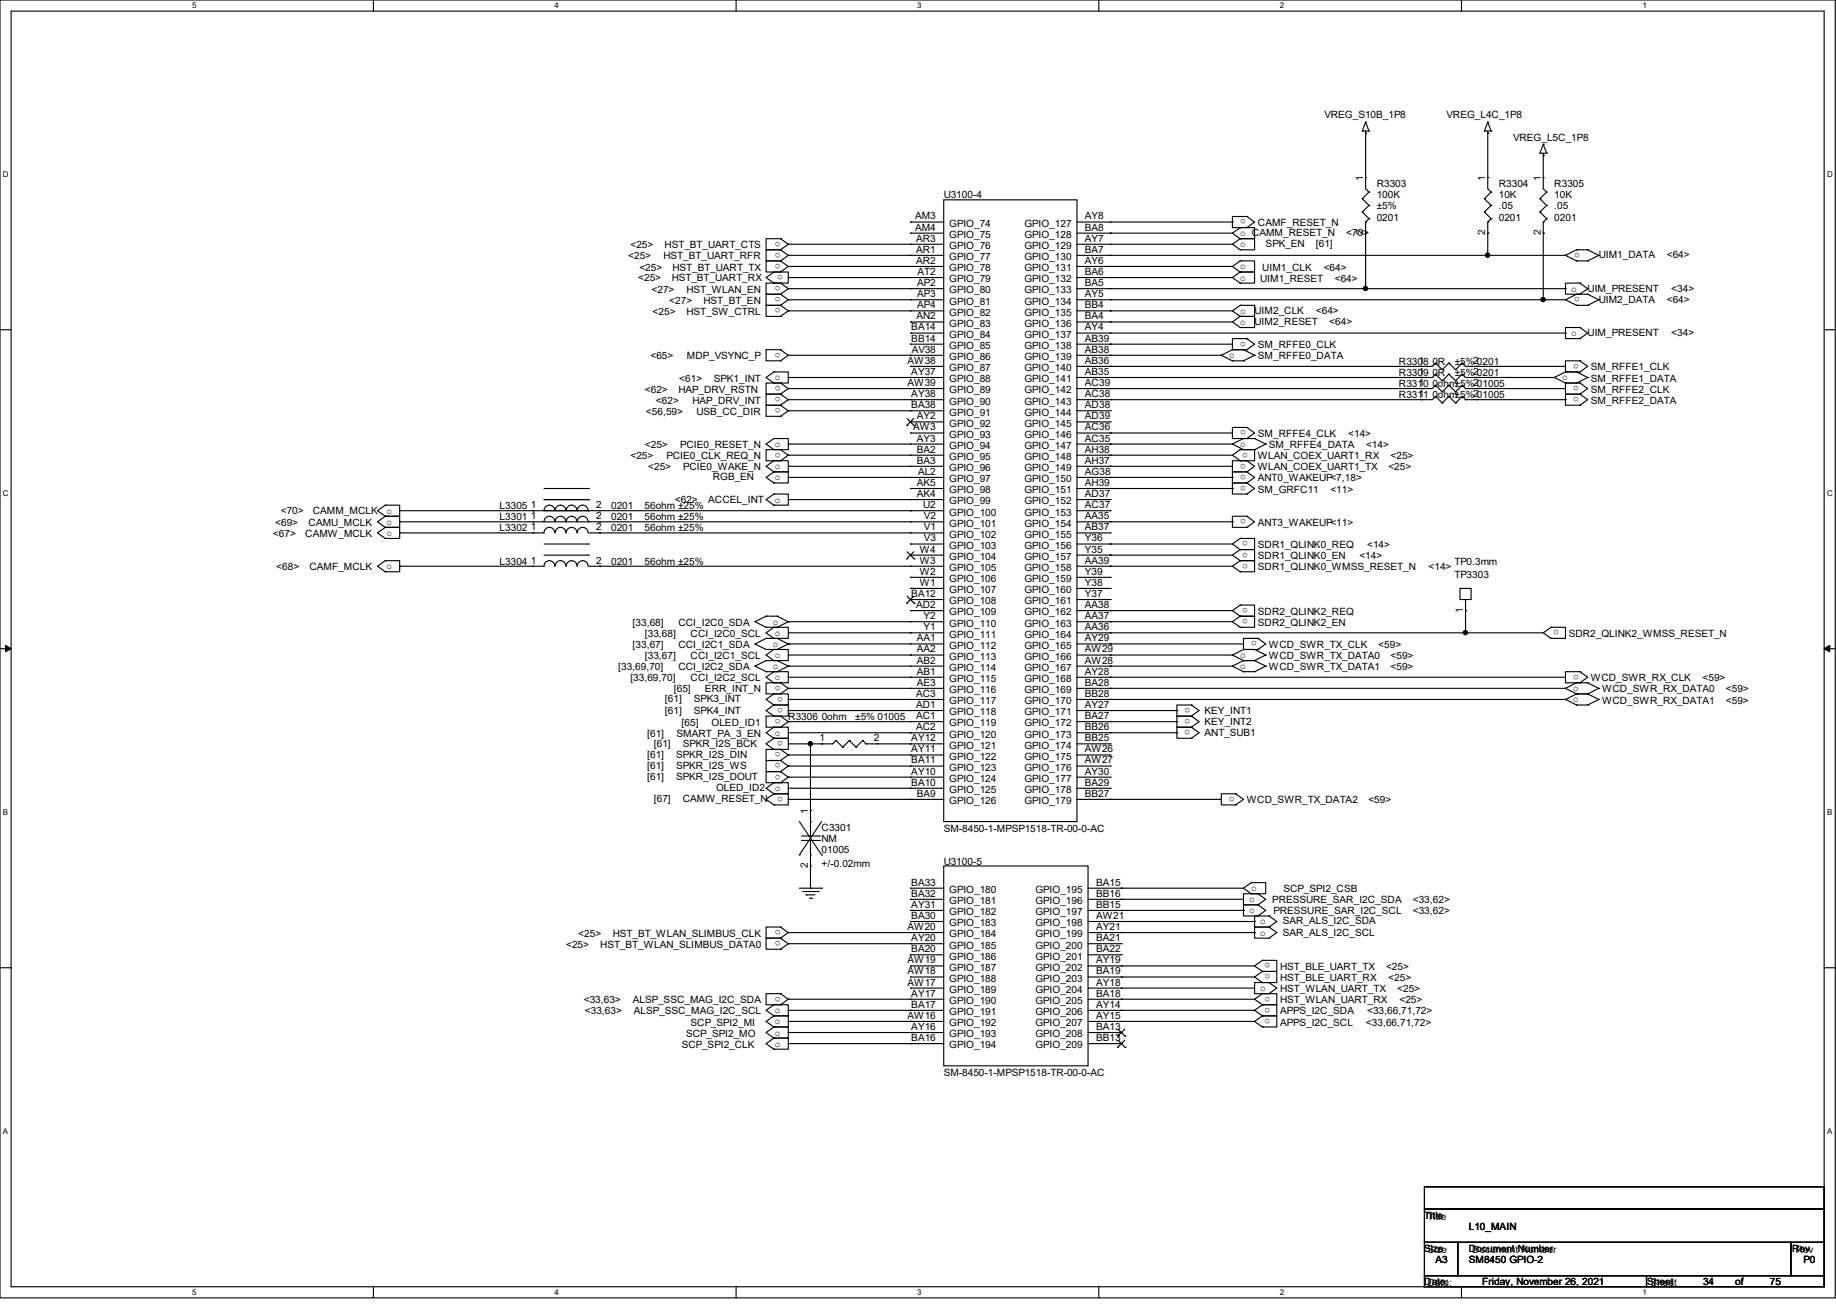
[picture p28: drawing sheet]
<svg xmlns="http://www.w3.org/2000/svg" width="210mm" height="149mm" viewBox="0 0 210 149" stroke-linecap="round" stroke-linejoin="round" font-family="sans-serif">
<defs><g id="words">
<g font-size="1.1">
<text x="151.5" y="13.5">VREG_S10B_1P8</text>
<text x="165.5" y="13.5">VREG_L4C_1P8</text>
<text x="173.1" y="16.1">VREG_L5C_1P8</text>
<text x="107.9" y="22.7">U3100-4</text>
<text x="155.9" y="20.7" transform="rotate(-90 155.9 20.7)">1</text>
<text x="157.5" y="21.4">R3303</text>
<text x="157.5" y="22.7">100K</text>
<text x="157.5" y="24">±5%</text>
<text x="169.9" y="20.7" transform="rotate(-90 169.9 20.7)">1</text>
<text x="171.4" y="21.4">R3304</text>
<text x="171.4" y="22.7">10K</text>
<text x="171.4" y="24">.05</text>
<text x="176.2" y="20.7" transform="rotate(-90 176.2 20.7)">1</text>
<text x="177.8" y="21.4">R3305</text>
<text x="177.8" y="22.7">10K</text>
<text x="177.8" y="24">.05</text>
<text x="71.9" y="29.7">&lt;25&gt;</text>
<text x="72.1" y="28.4">&lt;25&gt;</text>
<text x="75.9" y="29.7">HST_BT_UART_RFR</text>
<text x="76" y="28.4">HST_BT_UART_CTS</text>
<text x="89.3" y="27.6" transform="rotate(-180 89.3 27.6)">o</text>
<text x="89.3" y="28.9" transform="rotate(-180 89.3 28.9)">o</text>
<text x="104.7" y="25.1">AM3</text>
<text x="104.7" y="26.4">AM4</text>
<text x="104.8" y="27.6">AR3</text>
<text x="104.8" y="28.9">AR1</text>
<text x="108.6" y="26">GPIO_74</text>
<text x="108.6" y="27.2">GPIO_75</text>
<text x="108.6" y="28.5">GPIO_76</text>
<text x="108.6" y="29.8">GPIO_77</text>
<text x="117.2" y="26">GPIO_127</text>
<text x="117.2" y="27.2">GPIO_128</text>
<text x="117.2" y="28.5">GPIO_129</text>
<text x="117.2" y="29.8">GPIO_130</text>
<text x="124.1" y="25.1">AY8</text>
<text x="124.1" y="26.4">BA8</text>
<text x="124.1" y="27.6">AY7</text>
<text x="124.1" y="28.9">BA7</text>
<text x="141.9" y="27">o CAMM_RESET_N</text>
<text x="141.9" y="28.3">o</text>
<text x="142.5" y="25.1" transform="rotate(-180 142.5 25.1)">o</text>
<text x="143.9" y="25.9">CAMF_RESET_N</text>
<text x="144.8" y="28.3">SPK_EN</text>
<text x="150.5" y="28.3">[61]</text>
<text x="154" y="27">&lt;70&gt;</text>
<text x="155.9" y="26.9" transform="rotate(-90 155.9 26.9)">2</text>
<text x="157.5" y="25.2">0201</text>
<text x="169.9" y="26.9" transform="rotate(-90 169.9 26.9)">2</text>
<text x="171.4" y="25.2">0201</text>
<text x="176.2" y="26.9" transform="rotate(-90 176.2 26.9)">2</text>
<text x="177.8" y="25.2">0201</text>
<text x="180.7" y="28.9" transform="rotate(-180 180.7 28.9)">o</text>
<text x="182.9" y="29.5">UIM1_DATA</text>
<text x="190.7" y="29.5">&lt;64&gt;</text>
<text x="73" y="32.1">&lt;25&gt;</text>
<text x="73.1" y="30.9">&lt;25&gt;</text>
<text x="74.5" y="33.5">&lt;27&gt;</text>
<text x="76.6" y="34.8">&lt;27&gt;</text>
<text x="76.8" y="32.1">HST_BT_UART_RX</text>
<text x="76.9" y="30.9">HST_BT_UART_TX</text>
<text x="78.5" y="33.5">HST_WLAN_EN</text>
<text x="80.5" y="34.8">HST_BT_EN</text>
<text x="89.3" y="34" transform="rotate(-180 89.3 34)">o</text>
<text x="89.3" y="35.3" transform="rotate(-180 89.3 35.3)">o</text>
<text x="89.3" y="32.7" transform="rotate(-180 89.3 32.7)">o</text>
<text x="89.3" y="30.2" transform="rotate(-180 89.3 30.2)">o</text>
<text x="89.5" y="31.5" transform="rotate(-180 89.5 31.5)">o</text>
<text x="104.8" y="30.2">AR2</text>
<text x="104.9" y="32.7">AP2</text>
<text x="104.9" y="34">AP3</text>
<text x="104.9" y="35.3">AP4</text>
<text x="105" y="31.5">AT2</text>
<text x="108.6" y="31">GPIO_78</text>
<text x="108.6" y="32.3">GPIO_79</text>
<text x="108.6" y="33.6">GPIO_80</text>
<text x="108.6" y="34.8">GPIO_81</text>
<text x="117.2" y="31">GPIO_131</text>
<text x="117.2" y="32.3">GPIO_132</text>
<text x="117.2" y="33.6">GPIO_133</text>
<text x="117.2" y="34.8">GPIO_134</text>
<text x="124.1" y="30.2">AY6</text>
<text x="124.1" y="31.5">BA6</text>
<text x="124.1" y="32.7">BA5</text>
<text x="124.1" y="34">AY5</text>
<text x="124.1" y="35.3">BB4</text>
<text x="141.9" y="30.8">o</text>
<text x="141.9" y="32.1">o</text>
<text x="141.9" y="35.9">o</text>
<text x="143.5" y="35.9">UIM2_CLK</text>
<text x="144.1" y="32.2">UIM1_RESET</text>
<text x="144.4" y="30.9">UIM1_CLK</text>
<text x="150.5" y="35.9">&lt;64&gt;</text>
<text x="151.4" y="30.9">&lt;64&gt;</text>
<text x="152.7" y="32.2">&lt;64&gt;</text>
<text x="179.7" y="33.4">o</text>
<text x="180.7" y="34" transform="rotate(-180 180.7 34)">o</text>
<text x="181.6" y="33.4">UIM_PRESENT</text>
<text x="182.9" y="34.6">UIM2_DATA</text>
<text x="190.7" y="34.6">&lt;64&gt;</text>
<text x="191.2" y="33.4">&lt;34&gt;</text>
<text x="74.4" y="41.1">&lt;65&gt;</text>
<text x="74.7" y="36">&lt;25&gt;</text>
<text x="78.5" y="36">HST_SW_CTRL</text>
<text x="78.6" y="41.1">MDP_VSYNC_P</text>
<text x="89.3" y="40.3" transform="rotate(-180 89.3 40.3)">o</text>
<text x="103.8" y="41.6">AW38</text>
<text x="104.2" y="37.8">BA14</text>
<text x="104.2" y="39.1">BB14</text>
<text x="104.3" y="40.3">AV38</text>
<text x="104.8" y="36.5">AN2</text>
<text x="108.6" y="36.1">GPIO_82</text>
<text x="108.6" y="37.4">GPIO_83</text>
<text x="108.6" y="38.7">GPIO_84</text>
<text x="108.6" y="39.9">GPIO_85</text>
<text x="108.6" y="41.2">GPIO_86</text>
<text x="117.2" y="36.1">GPIO_135</text>
<text x="117.2" y="37.4">GPIO_136</text>
<text x="117.2" y="38.7">GPIO_137</text>
<text x="117.2" y="39.9">GPIO_138</text>
<text x="117.2" y="41.2">GPIO_139</text>
<text x="124.1" y="36.5">BA4</text>
<text x="124.1" y="37.8">AY4</text>
<text x="124.1" y="39.1">AB39</text>
<text x="124.1" y="40.3">AB38</text>
<text x="124.1" y="41.6">AB36</text>
<text x="140.6" y="41">o</text>
<text x="141.9" y="37.2">o</text>
<text x="142.5" y="39.1" transform="rotate(-180 142.5 39.1)">o</text>
<text x="143.5" y="37.2">UIM2_RESET</text>
<text x="143.9" y="41.1">SM_RFFE0_DATA</text>
<text x="143.9" y="39.8">SM_RFFE0_CLK</text>
<text x="152" y="37.2">&lt;64&gt;</text>
<text x="160" y="41.7">R3308 0R</text>
<text x="162.3" y="41.6">1</text>
<text x="166.4" y="41.7">±5% 0201</text>
<text x="168.5" y="41.6">2</text>
<text x="179.7" y="38.4">o</text>
<text x="180.6" y="41.6" transform="rotate(-180 180.6 41.6)">o</text>
<text x="181.6" y="38.4">UIM_PRESENT</text>
<text x="191.2" y="38.4">&lt;34&gt;</text>
<text x="73.8" y="44.9">&lt;62&gt;</text>
<text x="73.9" y="47.5">&lt;56,59&gt;</text>
<text x="75" y="46.2">&lt;62&gt;</text>
<text x="77.6" y="44.9">HAP_DRV_RSTN</text>
<text x="77.7" y="43.6">&lt;61&gt;</text>
<text x="79.2" y="46.2">HAP_DRV_INT</text>
<text x="79.7" y="47.5">USB_CC_DIR</text>
<text x="81.7" y="43.6">SPK1_INT</text>
<text x="88.6" y="43.5">o</text>
<text x="89.3" y="45.4" transform="rotate(-180 89.3 45.4)">o</text>
<text x="89.3" y="46.7" transform="rotate(-180 89.3 46.7)">o</text>
<text x="89.3" y="44.2" transform="rotate(-180 89.3 44.2)">o</text>
<text x="103.8" y="44.2">AW39</text>
<text x="104.2" y="42.9">AY37</text>
<text x="104.2" y="45.4">AY38</text>
<text x="104.2" y="46.7">BA38</text>
<text x="104.9" y="48">AY2</text>
<text x="108.6" y="42.5">GPIO_87</text>
<text x="108.6" y="43.7">GPIO_88</text>
<text x="108.6" y="45">GPIO_89</text>
<text x="108.6" y="46.3">GPIO_90</text>
<text x="108.6" y="47.5">GPIO_91</text>
<text x="117.2" y="42.5">GPIO_140</text>
<text x="117.2" y="43.7">GPIO_141</text>
<text x="117.2" y="45">GPIO_142</text>
<text x="117.2" y="46.3">GPIO_143</text>
<text x="117.2" y="47.5">GPIO_144</text>
<text x="124.1" y="42.9">AB35</text>
<text x="124.1" y="44.2">AC39</text>
<text x="124.1" y="45.4">AC38</text>
<text x="124.1" y="46.7">AD38</text>
<text x="124.1" y="48">AD39</text>
<text x="160" y="43">R3309 0R</text>
<text x="160" y="44.3">R3310 0ohm±5% 01005</text>
<text x="160" y="45.6">R3311 0ohm±5% 01005</text>
<text x="162.3" y="42.9">1</text>
<text x="162.3" y="44.2">1</text>
<text x="162.3" y="45.4">1</text>
<text x="166.4" y="43">±5% 0201</text>
<text x="168.5" y="42.9">2</text>
<text x="168.5" y="44.2">2</text>
<text x="168.5" y="45.4">2</text>
<text x="178.7" y="43.5">o</text>
<text x="180.6" y="44.2" transform="rotate(-180 180.6 44.2)">o</text>
<text x="180.6" y="45.4" transform="rotate(-180 180.6 45.4)">o</text>
<text x="182" y="42.4">SM_RFFE1_CLK</text>
<text x="182" y="43.6">SM_RFFE1_DATA</text>
<text x="182" y="44.9">SM_RFFE2_CLK</text>
<text x="182" y="46.2">SM_RFFE2_DATA</text>
<text x="72.1" y="52.5">&lt;25&gt;</text>
<text x="73.8" y="51.3">&lt;25&gt;</text>
<text x="74.1" y="53.8">&lt;25&gt;</text>
<text x="76.2" y="52.5">PCIE0_CLK_REQ_N</text>
<text x="77.8" y="51.3">PCIE0_RESET_N</text>
<text x="78.1" y="53.8">PCIE0_WAKE_N</text>
<text x="88.6" y="51.1">o</text>
<text x="88.6" y="53.7">o</text>
<text x="89.3" y="51.8" transform="rotate(-180 89.3 51.8)">o</text>
<text x="104.5" y="49.2">AW3</text>
<text x="104.9" y="50.5">AY3</text>
<text x="104.9" y="51.8">BA2</text>
<text x="104.9" y="53">BA3</text>
<text x="108.6" y="48.8">GPIO_92</text>
<text x="108.6" y="50.1">GPIO_93</text>
<text x="108.6" y="51.4">GPIO_94</text>
<text x="108.6" y="52.6">GPIO_95</text>
<text x="108.6" y="53.9">GPIO_96</text>
<text x="117.2" y="48.8">GPIO_145</text>
<text x="117.2" y="50.1">GPIO_146</text>
<text x="117.2" y="51.4">GPIO_147</text>
<text x="117.2" y="52.6">GPIO_148</text>
<text x="117.2" y="53.9">GPIO_149</text>
<text x="124.1" y="49.2">AC36</text>
<text x="124.1" y="50.5">AC35</text>
<text x="124.1" y="51.8">AH38</text>
<text x="124.1" y="53">AH37</text>
<text x="141.9" y="51.1">o</text>
<text x="142.5" y="49.2" transform="rotate(-180 142.5 49.2)">o</text>
<text x="142.5" y="53" transform="rotate(-180 142.5 53)">o</text>
<text x="142.7" y="51.8" transform="rotate(-180 142.7 51.8)">o</text>
<text x="143.9" y="52.5">WLAN_COEX_UART1_RX</text>
<text x="143.9" y="50">SM_RFFE4_CLK</text>
<text x="143.9" y="53.8">WLAN_COEX_UART1_TX</text>
<text x="145.2" y="51.3">SM_RFFE4_DATA</text>
<text x="154.2" y="50">&lt;14&gt;</text>
<text x="156.3" y="51.3">&lt;14&gt;</text>
<text x="158.8" y="53.8">&lt;25&gt;</text>
<text x="159.1" y="52.5">&lt;25&gt;</text>
<text x="32.1" y="58.8">&lt;70&gt;</text>
<text x="35.8" y="58.8">CAMM_MCLK</text>
<text x="44.2" y="58.8">o</text>
<text x="57.1" y="58.3">L3305</text>
<text x="57.1" y="59.5">L3301</text>
<text x="60.7" y="58.1">1</text>
<text x="60.7" y="59.4">1</text>
<text x="68.2" y="58.1">2</text>
<text x="68.2" y="59.4">2</text>
<text x="69.9" y="58.3">0201</text>
<text x="69.9" y="59.5">0201</text>
<text x="73.7" y="58.3">56ohm ±25%</text>
<text x="73.7" y="59.5">56ohm ±25%</text>
<text x="77.2" y="57.5">&lt;62&gt;</text>
<text x="81" y="57.5">ACCEL_INT</text>
<text x="81.5" y="55">RGB_EN</text>
<text x="88.6" y="55">o</text>
<text x="88.6" y="57.5">o</text>
<text x="104.9" y="55.6">AK5</text>
<text x="104.9" y="56.9">AK4</text>
<text x="105" y="54.3">AL2</text>
<text x="105.6" y="58.1">U2</text>
<text x="105.7" y="59.4">V2</text>
<text x="108.6" y="55.2">GPIO_97</text>
<text x="108.6" y="56.4">GPIO_98</text>
<text x="108.6" y="57.7">GPIO_99</text>
<text x="108.6" y="59">GPIO_100</text>
<text x="117.2" y="55.2">GPIO_150</text>
<text x="117.2" y="56.4">GPIO_151</text>
<text x="117.2" y="57.7">GPIO_152</text>
<text x="117.2" y="59">GPIO_153</text>
<text x="124.1" y="54.3">AG38</text>
<text x="124.1" y="55.6">AH39</text>
<text x="124.1" y="56.9">AD37</text>
<text x="124.1" y="58.1">AC37</text>
<text x="124.1" y="59.4">AA35</text>
<text x="142.5" y="54.3" transform="rotate(-180 142.5 54.3)">o</text>
<text x="142.5" y="55.6" transform="rotate(-180 142.5 55.6)">o</text>
<text x="142.5" y="59.4" transform="rotate(-180 142.5 59.4)">o</text>
<text x="143.9" y="55.1">ANT0_WAKEUP&lt;7,18&gt;</text>
<text x="143.9" y="56.3">SM_GRFC11</text>
<text x="152.2" y="56.3">&lt;11&gt;</text>
<text x="31.2" y="61.4">&lt;67&gt;</text>
<text x="31.5" y="60.2">&lt;69&gt;</text>
<text x="31.6" y="65.2">&lt;68&gt;</text>
<text x="34.9" y="61.4">CAMW_MCLK</text>
<text x="35.3" y="60.2">CAMU_MCLK</text>
<text x="35.4" y="65.2">CAMF_MCLK</text>
<text x="44.2" y="60">o</text>
<text x="44.2" y="61.3">o</text>
<text x="44.2" y="65.1">o</text>
<text x="57.1" y="60.8">L3302</text>
<text x="57.1" y="64.6">L3304</text>
<text x="60.7" y="60.7">1</text>
<text x="60.7" y="64.5">1</text>
<text x="68.2" y="60.7">2</text>
<text x="68.2" y="64.5">2</text>
<text x="69.9" y="60.8">0201</text>
<text x="69.9" y="64.6">0201</text>
<text x="73.7" y="60.8">56ohm ±25%</text>
<text x="73.7" y="64.6">56ohm ±25%</text>
<text x="105.2" y="63.2">W4</text>
<text x="105.2" y="64.5">W3</text>
<text x="105.2" y="65.7">W2</text>
<text x="105.7" y="60.7">V1</text>
<text x="105.7" y="61.9">V3</text>
<text x="108.6" y="60.2">GPIO_101</text>
<text x="108.6" y="61.5">GPIO_102</text>
<text x="108.6" y="62.8">GPIO_103</text>
<text x="108.6" y="64.1">GPIO_104</text>
<text x="108.6" y="65.3">GPIO_105</text>
<text x="117.2" y="60.2">GPIO_154</text>
<text x="117.2" y="61.5">GPIO_155</text>
<text x="117.2" y="62.8">GPIO_156</text>
<text x="117.2" y="64.1">GPIO_157</text>
<text x="117.2" y="65.3">GPIO_158</text>
<text x="124.1" y="60.7">AB37</text>
<text x="124.1" y="61.9">Y36</text>
<text x="124.1" y="63.2">Y35</text>
<text x="124.1" y="64.5">AA39</text>
<text x="124.1" y="65.7">Y39</text>
<text x="142.7" y="61.9" transform="rotate(-180 142.7 61.9)">o</text>
<text x="142.7" y="63.2" transform="rotate(-180 142.7 63.2)">o</text>
<text x="142.7" y="64.5" transform="rotate(-180 142.7 64.5)">o</text>
<text x="143.9" y="62.7">SDR1_QLINK0_REQ</text>
<text x="143.9" y="64">SDR1_QLINK0_EN</text>
<text x="143.9" y="65.2">SDR1_QLINK0_WMSS_RESET_N</text>
<text x="143.9" y="60.2">ANT3_WAKEUP&lt;11&gt;</text>
<text x="155.5" y="64">&lt;14&gt;</text>
<text x="156.4" y="62.7">&lt;14&gt;</text>
<text x="163.4" y="65.2">&lt;14&gt;</text>
<text x="166.4" y="64.6">TP0.3mm</text>
<text x="72.4" y="71.6">[33,68]</text>
<text x="77.6" y="71.6">CCI_I2C0_SDA</text>
<text x="88.4" y="71.5">o</text>
<text x="104.2" y="68.3">BA12</text>
<text x="104.8" y="69.6">AD2</text>
<text x="105.2" y="67">W1</text>
<text x="105.6" y="70.8">Y2</text>
<text x="108.6" y="66.6">GPIO_106</text>
<text x="108.6" y="67.9">GPIO_107</text>
<text x="108.6" y="69.1">GPIO_108</text>
<text x="108.6" y="70.4">GPIO_109</text>
<text x="108.6" y="71.7">GPIO_110</text>
<text x="117.2" y="66.6">GPIO_159</text>
<text x="117.2" y="67.9">GPIO_160</text>
<text x="117.2" y="69.1">GPIO_161</text>
<text x="117.2" y="70.4">GPIO_162</text>
<text x="117.2" y="71.7">GPIO_163</text>
<text x="124.1" y="67">Y38</text>
<text x="124.1" y="68.3">Y37</text>
<text x="124.1" y="69.6">AA38</text>
<text x="124.1" y="70.8">AA37</text>
<text x="142.7" y="69.6" transform="rotate(-180 142.7 69.6)">o</text>
<text x="142.7" y="70.8" transform="rotate(-180 142.7 70.8)">o</text>
<text x="143.9" y="70.3">SDR2_QLINK2_REQ</text>
<text x="143.9" y="71.6">SDR2_QLINK2_EN</text>
<text x="166.4" y="66.1">TP3303</text>
<text x="167.3" y="70.1" transform="rotate(-90 167.3 70.1)">1</text>
<text x="70.7" y="76.7">[33,69,70]</text>
<text x="72.1" y="77.9">[33,69,70]</text>
<text x="72.4" y="74.1">[33,67]</text>
<text x="73.8" y="72.9">[33,68]</text>
<text x="73.8" y="75.4">[33,67]</text>
<text x="77.6" y="74.1">CCI_I2C1_SDA</text>
<text x="77.6" y="76.7">CCI_I2C2_SDA</text>
<text x="79" y="72.9">CCI_I2C0_SCL</text>
<text x="79" y="75.4">CCI_I2C1_SCL</text>
<text x="79" y="77.9">CCI_I2C2_SCL</text>
<text x="88.4" y="74">o</text>
<text x="88.4" y="76.5">o</text>
<text x="88.6" y="72.7">o</text>
<text x="88.6" y="75.3">o</text>
<text x="88.6" y="77.8">o</text>
<text x="104.9" y="73.4">AA1</text>
<text x="104.9" y="74.6">AA2</text>
<text x="104.9" y="75.9">AB2</text>
<text x="104.9" y="77.2">AB1</text>
<text x="105.6" y="72.1">Y1</text>
<text x="108.6" y="72.9">GPIO_111</text>
<text x="108.6" y="74.2">GPIO_112</text>
<text x="108.6" y="75.5">GPIO_113</text>
<text x="108.6" y="76.8">GPIO_114</text>
<text x="117.2" y="72.9">GPIO_164</text>
<text x="117.2" y="74.2">GPIO_165</text>
<text x="117.2" y="75.5">GPIO_166</text>
<text x="117.2" y="76.8">GPIO_167</text>
<text x="124.1" y="72.1">AA36</text>
<text x="124.1" y="73.4">AY29</text>
<text x="124.1" y="74.6">AW29</text>
<text x="124.1" y="75.9">AW28</text>
<text x="124.1" y="77.2">AY28</text>
<text x="141.9" y="75.3">o</text>
<text x="141.9" y="76.5">o</text>
<text x="143.8" y="73.4" transform="rotate(-180 143.8 73.4)">o</text>
<text x="145.2" y="74.1">WCD_SWR_TX_CLK</text>
<text x="145.2" y="75.4">WCD_SWR_TX_DATA0</text>
<text x="145.2" y="76.7">WCD_SWR_TX_DATA1</text>
<text x="157.7" y="74.1">&lt;59&gt;</text>
<text x="159.1" y="75.4">&lt;59&gt;</text>
<text x="159.1" y="76.7">&lt;59&gt;</text>
<text x="178.3" y="72.1" transform="rotate(-180 178.3 72.1)">o</text>
<text x="179.4" y="72.9">SDR2_QLINK2_WMSS_RESET_N</text>
<text x="180.6" y="77.2" transform="rotate(-180 180.6 77.2)">o</text>
<text x="182" y="77.9">WCD_SWR_RX_CLK</text>
<text x="194.7" y="77.9">&lt;59&gt;</text>
<text x="76.1" y="80.4">[61]</text>
<text x="76.1" y="81.6">[61]</text>
<text x="77.1" y="79.2">[65]</text>
<text x="78" y="83">[65]</text>
<text x="79.4" y="80.4">SPK3_INT</text>
<text x="79.4" y="81.6">SPK4_INT</text>
<text x="80.6" y="79.2">ERR_INT_N</text>
<text x="81.4" y="83">OLED_ID1</text>
<text x="89.3" y="78.4" transform="rotate(-180 89.3 78.4)">o</text>
<text x="89.3" y="82.3" transform="rotate(-180 89.3 82.3)">o</text>
<text x="89.5" y="79.7" transform="rotate(-180 89.5 79.7)">o</text>
<text x="89.5" y="81" transform="rotate(-180 89.5 81)">o</text>
<text x="90.2" y="82.4">R3306 0ohm</text>
<text x="97.8" y="82.4">±5% 01005</text>
<text x="104.8" y="79.7">AC3</text>
<text x="104.8" y="81">AD1</text>
<text x="104.8" y="82.3">AC1</text>
<text x="104.8" y="83.5">AC2</text>
<text x="104.9" y="78.4">AE3</text>
<text x="108.6" y="78">GPIO_115</text>
<text x="108.6" y="79.3">GPIO_116</text>
<text x="108.6" y="80.6">GPIO_117</text>
<text x="108.6" y="81.8">GPIO_118</text>
<text x="108.6" y="83.1">GPIO_119</text>
<text x="117.2" y="78">GPIO_168</text>
<text x="117.2" y="79.3">GPIO_169</text>
<text x="117.2" y="80.6">GPIO_170</text>
<text x="117.2" y="81.8">GPIO_171</text>
<text x="117.2" y="83.1">GPIO_172</text>
<text x="124.1" y="78.4">BA28</text>
<text x="124.1" y="79.7">BB28</text>
<text x="124.1" y="81">AY27</text>
<text x="124.1" y="82.3">BA27</text>
<text x="124.1" y="83.5">BB26</text>
<text x="136.1" y="81" transform="rotate(-180 136.1 81)">o</text>
<text x="136.1" y="83.5" transform="rotate(-180 136.1 83.5)">o</text>
<text x="136.1" y="82.3" transform="rotate(-180 136.1 82.3)">o</text>
<text x="137.8" y="81.6">KEY_INT1</text>
<text x="137.8" y="82.9">KEY_INT2</text>
<text x="180" y="80.4">o</text>
<text x="180" y="79.1">o</text>
<text x="183.3" y="80.5">WCD_SWR_RX_DATA1</text>
<text x="183.3" y="79.2">WCD_SWR_RX_DATA0</text>
<text x="197.4" y="80.5">&lt;59&gt;</text>
<text x="197.4" y="79.2">&lt;59&gt;</text>
<text x="74" y="84.3">[61]</text>
<text x="74" y="86.7">[61]</text>
<text x="74" y="88">[61]</text>
<text x="74" y="89.2">[61]</text>
<text x="74.8" y="85.4">[61]</text>
<text x="77.3" y="86.7">SPKR_I2S_DIN</text>
<text x="77.3" y="88">SPKR_I2S_WS</text>
<text x="77.3" y="89.2">SPKR_I2S_DOUT</text>
<text x="77.4" y="84.3">SMART_PA_3_EN</text>
<text x="78.1" y="85.4">SPKR_I2S_BCK</text>
<text x="88.6" y="84.2">o</text>
<text x="89.3" y="86.1" transform="rotate(-180 89.3 86.1)">o</text>
<text x="89.3" y="87.3" transform="rotate(-180 89.3 87.3)">o</text>
<text x="89.3" y="88.6" transform="rotate(-180 89.3 88.6)">o</text>
<text x="89.5" y="84.8" transform="rotate(-180 89.5 84.8)">o</text>
<text x="93.7" y="84.8">1</text>
<text x="99.9" y="84.8">2</text>
<text x="104.2" y="84.8">AY12</text>
<text x="104.2" y="86.1">AY11</text>
<text x="104.2" y="87.3">BA11</text>
<text x="104.2" y="88.6">AY10</text>
<text x="104.2" y="89.9">BA10</text>
<text x="108.6" y="84.4">GPIO_120</text>
<text x="108.6" y="85.6">GPIO_121</text>
<text x="108.6" y="86.9">GPIO_122</text>
<text x="108.6" y="88.2">GPIO_123</text>
<text x="108.6" y="89.5">GPIO_124</text>
<text x="117.2" y="84.4">GPIO_173</text>
<text x="117.2" y="85.6">GPIO_174</text>
<text x="117.2" y="86.9">GPIO_175</text>
<text x="117.2" y="88.2">GPIO_176</text>
<text x="117.2" y="89.5">GPIO_177</text>
<text x="124.1" y="84.8">BB25</text>
<text x="124.1" y="86.1">AW26</text>
<text x="124.1" y="87.3">AW27</text>
<text x="124.1" y="88.6">AY30</text>
<text x="124.1" y="89.9">BA29</text>
<text x="137.8" y="84.2">ANT_SUB1</text>
<text x="74.8" y="91.8">[67]</text>
<text x="78.1" y="91.8">CAMW_RESET_N</text>
<text x="81.9" y="90.5">OLED_ID2</text>
<text x="88.6" y="90.5">o</text>
<text x="89.5" y="91.1" transform="rotate(-180 89.5 91.1)">o</text>
<text x="92.4" y="93.1" transform="rotate(-90 92.4 93.1)">1</text>
<text x="94" y="95.1">C3301</text>
<text x="104.9" y="91.1">BA9</text>
<text x="107.9" y="95.2">SM-8450-1-MPSP1518-TR-00-0-AC</text>
<text x="108.6" y="90.7">GPIO_125</text>
<text x="108.6" y="92">GPIO_126</text>
<text x="117.2" y="90.7">GPIO_178</text>
<text x="117.2" y="92">GPIO_179</text>
<text x="124.1" y="91.1">BB27</text>
<text x="141.2" y="91.1" transform="rotate(-180 141.2 91.1)">o</text>
<text x="142.6" y="91.9">WCD_SWR_TX_DATA2</text>
<text x="156.5" y="91.9">&lt;59&gt;</text>
<text x="92.4" y="99.3" transform="rotate(-90 92.4 99.3)">2</text>
<text x="94" y="96.4">NM</text>
<text x="94" y="97.6">01005</text>
<text x="94" y="99.2">+/-0.02mm</text>
<text x="104.2" y="101.3">BA33</text>
<text x="107.9" y="98.9">U3100-5</text>
<text x="125.4" y="101.3">BA15</text>
<text x="143.1" y="101.9">o</text>
<text x="66.1" y="107.1">&lt;25&gt;</text>
<text x="70.1" y="107.1">HST_BT_WLAN_SLIMBUS_CLK</text>
<text x="89.3" y="106.4" transform="rotate(-180 89.3 106.4)">o</text>
<text x="89.3" y="107.7" transform="rotate(-180 89.3 107.7)">o</text>
<text x="103.8" y="106.4">AW20</text>
<text x="104.2" y="102.6">BA32</text>
<text x="104.2" y="103.8">AY31</text>
<text x="104.2" y="105.1">BA30</text>
<text x="104.2" y="107.7">AY20</text>
<text x="108.6" y="102.2">GPIO_180</text>
<text x="108.6" y="103.4">GPIO_181</text>
<text x="108.6" y="104.7">GPIO_182</text>
<text x="108.6" y="106">GPIO_183</text>
<text x="108.6" y="107.2">GPIO_184</text>
<text x="118.4" y="102.2">GPIO_195</text>
<text x="118.4" y="103.4">GPIO_196</text>
<text x="118.4" y="104.7">GPIO_197</text>
<text x="118.4" y="106">GPIO_198</text>
<text x="118.4" y="107.2">GPIO_199</text>
<text x="125.4" y="102.6">BB16</text>
<text x="125.4" y="103.8">BB15</text>
<text x="125.4" y="105.1">AW21</text>
<text x="125.4" y="106.4">AY21</text>
<text x="125.4" y="107.7">BA21</text>
<text x="142.9" y="103.2">o</text>
<text x="142.9" y="104.5">o</text>
<text x="144.1" y="107">o</text>
<text x="144.1" y="105.8">o</text>
<text x="145.5" y="103.3">PRESSURE_SAR_I2C_SDA</text>
<text x="145.7" y="104.6">PRESSURE_SAR_I2C_SCL</text>
<text x="146.7" y="107">SAR_ALS_I2C_SCL</text>
<text x="146.7" y="105.8">SAR_ALS_I2C_SDA</text>
<text x="146.8" y="102.1">SCP_SPI2_CSB</text>
<text x="161.6" y="104.6">&lt;33,62&gt;</text>
<text x="161.6" y="103.3">&lt;33,62&gt;</text>
<text x="64.8" y="108.4">&lt;25&gt;</text>
<text x="68.7" y="108.4">HST_BT_WLAN_SLIMBUS_DATA0</text>
<text x="103.8" y="110.2">AW19</text>
<text x="103.8" y="111.5">AW18</text>
<text x="103.8" y="112.7">AW17</text>
<text x="104.2" y="108.9">BA20</text>
<text x="108.6" y="108.5">GPIO_185</text>
<text x="108.6" y="109.8">GPIO_186</text>
<text x="108.6" y="111">GPIO_187</text>
<text x="108.6" y="112.3">GPIO_188</text>
<text x="108.6" y="113.6">GPIO_189</text>
<text x="118.4" y="108.5">GPIO_200</text>
<text x="118.4" y="109.8">GPIO_201</text>
<text x="118.4" y="111">GPIO_202</text>
<text x="118.4" y="112.3">GPIO_203</text>
<text x="118.4" y="113.6">GPIO_204</text>
<text x="125.4" y="108.9">BA22</text>
<text x="125.4" y="110.2">AY19</text>
<text x="125.4" y="111.5">BA19</text>
<text x="125.4" y="112.7">AY18</text>
<text x="144.1" y="113.4">o</text>
<text x="145.3" y="110.2" transform="rotate(-180 145.3 110.2)">o</text>
<text x="145.3" y="111.5" transform="rotate(-180 145.3 111.5)">o</text>
<text x="146.4" y="111">HST_BLE_UART_TX</text>
<text x="146.4" y="112.2">HST_BLE_UART_RX</text>
<text x="146.4" y="113.5">HST_WLAN_UART_TX</text>
<text x="158.5" y="111">&lt;25&gt;</text>
<text x="158.8" y="112.2">&lt;25&gt;</text>
<text x="159.8" y="113.5">&lt;25&gt;</text>
<text x="66.8" y="114.8">&lt;33,63&gt;</text>
<text x="66.9" y="116">&lt;33,63&gt;</text>
<text x="72.4" y="114.8">ALSP_SSC_MAG_I2C_SDA</text>
<text x="72.5" y="116">ALSP_SSC_MAG_I2C_SCL</text>
<text x="78" y="119.8">SCP_SPI2_CLK</text>
<text x="78.5" y="118.6">SCP_SPI2_MO</text>
<text x="79" y="117.3">SCP_SPI2_MI</text>
<text x="88.6" y="115.9">o</text>
<text x="88.6" y="119.7">o</text>
<text x="88.6" y="118.5">o</text>
<text x="88.6" y="117.2">o</text>
<text x="89.3" y="114" transform="rotate(-180 89.3 114)">o</text>
<text x="103.8" y="116.5">AW16</text>
<text x="104.2" y="114">AY17</text>
<text x="104.2" y="115.3">BA17</text>
<text x="104.2" y="117.8">AY16</text>
<text x="104.2" y="119.1">BA16</text>
<text x="108.6" y="114.9">GPIO_190</text>
<text x="108.6" y="116.1">GPIO_191</text>
<text x="108.6" y="117.4">GPIO_192</text>
<text x="108.6" y="118.7">GPIO_193</text>
<text x="108.6" y="119.9">GPIO_194</text>
<text x="118.4" y="114.9">GPIO_205</text>
<text x="118.4" y="116.1">GPIO_206</text>
<text x="118.4" y="117.4">GPIO_207</text>
<text x="118.4" y="118.7">GPIO_208</text>
<text x="118.4" y="119.9">GPIO_209</text>
<text x="125.4" y="114">BA18</text>
<text x="125.4" y="115.3">AY14</text>
<text x="125.4" y="116.5">AY15</text>
<text x="125.4" y="117.8">BA13</text>
<text x="125.4" y="119.1">BB13</text>
<text x="145.3" y="116.5" transform="rotate(-180 145.3 116.5)">o</text>
<text x="145.3" y="114" transform="rotate(-180 145.3 114)">o</text>
<text x="145.3" y="115.3" transform="rotate(-180 145.3 115.3)">o</text>
<text x="146.4" y="114.8">HST_WLAN_UART_RX</text>
<text x="146.4" y="116">APPS_I2C_SDA</text>
<text x="146.4" y="117.3">APPS_I2C_SCL</text>
<text x="156.3" y="117.3">&lt;33,66,71,72&gt;</text>
<text x="156.4" y="116">&lt;33,66,71,72&gt;</text>
<text x="160.1" y="114.8">&lt;25&gt;</text>
<text x="107.9" y="123.1">SM-8450-1-MPSP1518-TR-00-0-AC</text>
<text x="162.9" y="139.4">Title</text>
<text x="162.9" y="143.2">Size</text>
<text x="163.3" y="139.5">Title</text>
<text x="163.3" y="143.3">Size</text>
<text x="168" y="143.2">Document Number</text>
<text x="168" y="140.7">L10_MAIN</text>
<text x="168.4" y="143.3">Document Number</text>
<text x="205" y="143.2">Rev</text>
<text x="205.4" y="143.3">Rev</text>
<text x="162.9" y="147">Date:</text>
<text x="163.3" y="147.1">Date:</text>
<text x="164.2" y="144.5">A3</text>
<text x="168" y="144.5">SM8450 GPIO-2</text>
<text x="169.5" y="147">Friday, November 26, 2021</text>
<text x="188.4" y="147">Sheet</text>
<text x="188.8" y="147.1">Sheet</text>
<text x="194.8" y="147">34</text>
<text x="198.5" y="147">of</text>
<text x="202.5" y="147">75</text>
<text x="206.3" y="144.5">P0</text>
</g>
<g font-size=".9">
<text x="22" y=".9">5</text>
<text x="63.4" y=".9">4</text>
<text x="104.9" y=".9">3</text>
<text x="146.4" y=".9">2</text>
<text x="187.9" y=".9">1</text>
<text x=".3" y="20.3">D</text>
<text x="209" y="20.3">D</text>
<text x=".3" y="56.7">C</text>
<text x="209" y="56.7">C</text>
<text x=".3" y="93.2">B</text>
<text x="209" y="93.2">B</text>
<text x=".3" y="129.7">A</text>
<text x="209" y="129.7">A</text>
<text x="22" y="148.1">5</text>
<text x="63.4" y="148.1">4</text>
<text x="104.9" y="148.1">3</text>
<text x="146.4" y="148.1">2</text>
<text x="187.9" y="148.1">1</text>
</g>
</g></defs>
<path d="M0 0h209.9v148.5h-209.9zM1.3 1.3h207.4v145.9h-207.4z" fill="none" stroke="#000" stroke-width=".13"/>
<g fill="#fff">
<path d="M22 .1h.5v1h-.5z"/>
<path d="M22 147.3h.5v1h-.5z"/>
</g>
<path d="M42.7 0v1.3M42.7 147.2v1.3" fill="none" stroke="#000" stroke-width=".13"/>
<g fill="#fff">
<path d="M63.4 .1h.5v1h-.5z"/>
<path d="M63.4 147.3h.5v1h-.5z"/>
</g>
<path d="M84.2 0v1.3M84.2 147.2v1.3" fill="none" stroke="#000" stroke-width=".13"/>
<g fill="#fff">
<path d="M104.9 .1h.5v1h-.5z"/>
<path d="M104.9 147.3h.5v1h-.5z"/>
</g>
<path d="M125.7 0v1.3M125.7 147.2v1.3" fill="none" stroke="#000" stroke-width=".13"/>
<g fill="#fff">
<path d="M146.4 .1h.5v1h-.5z"/>
<path d="M146.4 147.3h.5v1h-.5z"/>
</g>
<path d="M167.2 0v1.3M167.2 147.2v1.3" fill="none" stroke="#000" stroke-width=".13"/>
<g fill="#fff">
<path d="M187.9 .1h.5v1h-.5z"/>
<path d="M187.9 147.3h.5v1h-.5z"/>
<path d="M.3 19.5h.7v1h-.7z"/>
<path d="M209 19.5h.6v1h-.6z"/>
<path d="M.3 55.9h.7v1h-.7z"/>
<path d="M209 55.9h.6v1h-.6z"/>
</g>
<path d="M0 37.7h1.3M208.7 37.7h1.2" fill="none" stroke="#000" stroke-width=".13"/>
<g fill="#fff">
<path d="M.3 92.4h.6v1h-.6z"/>
<path d="M209 92.4h.6v1h-.6z"/>
</g>
<path d="M0 74.2h1.3M208.7 74.2h1.2" fill="none" stroke="#000" stroke-width=".13"/>
<path d="M.6 73.8l.7 .4-.7 .3zM208.7 74.2l.6-.4v.7z" fill="#000" stroke="#000" stroke-width=".13"/>
<g fill="#fff">
<path d="M.3 128.9h.6v1h-.6z"/>
<path d="M209 128.9h.6v1h-.6z"/>
</g>
<g fill="none" stroke="#000" stroke-width=".13">
<path d="M155.8 15h.1M155.8 15h.8M156.2 15.2h.1M156.2 14h.1M156.2 15v6.6l.4 .4M156.2 14l-.4 1M156.2 14l.4 1M156.6 15h.1M169.8 15h.1M169.8 15h.8M170.2 15.2h.1M170.2 14h.1"/>
<path d="M170.2 15v6.6l.4 .4M170.2 14l-.4 1M170.2 14l.4 1M170.6 15h.1M176.1 17.5h.1M176.1 17.5h.8M176.5 17.8h.1M176.5 16.5h.1M176.5 17.5v4.1l.4 .4M176.5 16.5l-.4 1M176.5 16.5l.4 1M176.9 17.5h.1"/>
<path d="M88.5 31.1l-.9 .6 .9 .7M88.5 32.4h.1M88.5 31.1h.1M88.5 31.1h1.7v1.3h-1.7M89.3 34.9h.1M89.3 33.7h.1M89.3 33.7h-1.7v1.2h1.7M89.3 36.2h.1M89.3 34.9h-1.7v1.3h1.7M89.3 28.6h.1M89.3 27.3h.1M89.3 27.3h-1.7v1.3h1.7"/>
<path d="M89.3 32.4h.1M89.3 32.4h-1.7v1.3h1.7M89.3 29.8h.1M89.3 28.6h-1.7v1.2h1.7M89.3 31.1h.1M89.3 29.8h-1.7v1.3h1.7M89.3 33.7l.9 .6M89.3 34.9l.9 .7M89.3 27.3l.9 .6M89.3 32.4l.9 .6M89.3 28.6l.9 .6M89.3 29.8l.9 .7"/>
<path d="M90.2 34.3l-.9 .6M90.2 35.6l-.9 .6M90.2 27.9l-.9 .7M90.2 33l-.9 .7M90.2 29.2l-.9 .6M90.2 30.5l-.9 .6M90.2 33h.1M90.2 34.3h.1M90.2 35.6h.1M90.2 27.9h.1M90.2 31.7h.1M90.2 29.2h.1"/>
<path d="M90.2 30.5h.1M90.2 27.9h17.8M90.2 29.2h17.8M90.2 30.5h17.8M90.2 31.7h17.8M90.2 33h17.8M90.2 34.3h17.8M90.2 35.6h17.8M104.1 25.4h3.9M104.1 26.7h3.9M104.1 36.8h3.9M104.1 38.1h3.9"/>
<path d="M104.1 39.4h3.9M104.1 25.4h.1M104.1 26.7h.1M104.1 27.9h.1M104.1 29.2h.1M104.1 30.5h.1M104.1 31.7h.1M104.1 33h.1M104.1 34.3h.1M104.1 35.6h.1M104.1 36.8h.1M104.1 38.1h.1"/>
<path d="M104.1 39.4h.1M108 22.9h15.2v71.1h-15.2zM123.2 25.4h17.8M123.2 26.7h17.8M123.2 27.9h17.8M123.2 29.2h55.9M123.2 30.5h17.8M123.2 31.7h17.8M123.2 33h55.9M123.2 34.3h55.9M123.2 35.6h17.8M123.2 36.8h17.8"/>
<path d="M123.2 38.1h55.9M123.2 39.4h17.8M127 25.4h.1M127 26.7h.1M127 27.9h.1M127 29.2h.1M127 30.5h.1M127 31.7h.1M127 33h.1M127 34.3h.1M127 35.6h.1M127 36.8h.1"/>
<path d="M127 38.1h.1M127 39.4h.1M141 26.7l.9 .6M141 30.5l.9 .6M141 31.7l.9 .7M141 35.6l.9 .6M141 36.8l.9 .7M141 27.9l.9 .7M141 25.4h.1M141 27.9h.1M141.9 26h.1M141.9 27.3h.1"/>
<path d="M141.9 26h1.6v1.3h-1.6M141.9 29.8h.1M141.9 31.1h.1M141.9 29.8h1.6v1.3h-1.6M141.9 32.4h.1M141.9 31.1h1.6v1.3h-1.6M141.9 34.9h.1M141.9 36.2h.1M141.9 34.9h1.6v1.3h-1.6M141.9 37.5h.1M141.9 36.2h1.6v1.3h-1.6M141.9 28.6h.1"/>
<path d="M141.9 27.3h1.6v1.3h-1.6M141.9 26l-.9 .7M141.9 29.8l-.9 .7M141.9 31.1l-.9 .6M141.9 34.9l-.9 .7M141.9 36.2l-.9 .6M141.9 27.3l-.9 .6M142.6 38.7l.9 .7-.9 .6M142.6 24.8l.9 .6-.9 .6M142.6 38.7h.1M142.6 38.7h-1.6v1.3h1.6M142.6 26h.1"/>
<path d="M142.6 24.8h.1M142.6 24.8h-1.6v1.2h1.6M155.8 22.7h.1M155.8 24.3h.1M155.8 22.7l.8 .8M155.8 24.3l.8 .7M156.2 25.4h.1M156.2 20.3h.1M156.2 26.7h.1M156.2 33h.1M156.2 25.4v7.6M156.6 22h.1"/>
<path d="M156.6 23.5h.1M156.6 25h.1M156.6 22l-.8 .7M156.6 23.5l-.8 .8M156.6 25l-.4 .4M169.8 22.7h.1M169.8 24.3h.1M169.8 22.7l.8 .8M169.8 24.3l.8 .7M170.2 25.4h.1M170.2 20.3h.1M170.2 26.7h.1"/>
<path d="M170.2 29.2h.1M170.2 25.4v3.8M170.6 22h.1M170.6 23.5h.1M170.6 25h.1M170.6 22l-.8 .7M170.6 23.5l-.8 .8M170.6 25l-.4 .4M176.1 22.7h.1M176.1 24.3h.1M176.1 22.7l.8 .8M176.1 24.3l.8 .7"/>
<path d="M176.5 25.4h.1M176.5 20.3h.1M176.5 26.7h.1M176.5 34.3h.1M176.5 25.4v8.9M176.9 22h.1M176.9 23.5h.1M176.9 25h.1M176.9 22l-.8 .7M176.9 23.5l-.8 .8M176.9 25l-.4 .4M179.1 34.3h.1"/>
<path d="M179.1 29.2h.1M179.1 34.3l1.2 .6M179.1 29.2l1.2 .6M179.1 38.1h.1M179.1 33h.1M180.3 34.9h1.3M180.3 29.8h1.3M180.3 33.7l-1.2 .6M180.3 28.6l-1.2 .6M180.3 34.9h.1M180.3 33.7h.1M180.3 29.8h.1"/>
<path d="M180.3 28.6h.1M180.3 33.7h1.3M180.3 28.6h1.3M180.7 37.5l.9 .6-.9 .6M180.7 32.4l.9 .6-.9 .7M180.7 37.5h.1M180.7 38.7h.1M180.7 37.5h-1.6v1.2h1.6M180.7 32.4h.1M180.7 33.7h.1M180.7 32.4h-1.6v1.3h1.6M181.6 34.9h.1"/>
<path d="M181.6 33.7h.1M181.6 29.8h.1M181.6 28.6h.1M181.6 33.7l1.3 .6M181.6 28.6l1.3 .6M182.9 34.3h.1M182.9 29.2h.1M182.9 34.3l-1.3 .6M182.9 29.2l-1.3 .6M44.1 59.1h.1M44.1 59.1h1.6v1.2h-1.6M44.1 57.8h.1"/>
<path d="M44.1 57.8h1.6v1.3h-1.6M44.1 59.1l-.9 .6 .9 .6M44.1 57.8l-.9 .6 .9 .7M45.7 59.7h62.3M45.7 59.7h.1M45.7 58.4h62.3M61 58.4h.1M61 59.7h.1M62.2 57.1h5.1M62.2 55.9h5.1M62.9 57.8a.61 .61 0 0 0-.7 .6M62.9 57.8a.61 .61 0 0 1 .6 .6"/>
<path d="M63.5 59.7a.61 .61 0 0 0-.7-.6 .61 .61 0 0 0-.6 .6M64.7 58.4a.61 .61 0 0 0-.6-.6 .61 .61 0 0 0-.6 .6M64.7 59.7a.61 .61 0 0 0-.6-.6 .61 .61 0 0 0-.6 .6M66 58.4a.61 .61 0 0 0-.6-.6 .61 .61 0 0 0-.6 .6M66 59.7a.61 .61 0 0 0-.6-.6 .61 .61 0 0 0-.6 .6M67.3 58.4a.61 .61 0 0 0-.6-.6 .61 .61 0 0 0-.7 .6M67.3 59.7a.61 .61 0 0 0-.6-.6 .61 .61 0 0 0-.7 .6M67.3 57.1h.1M67.3 55.9h.1M67.3 59.7h.1M67.3 58.4h.1M68.6 58.4h.1"/>
<path d="M68.6 59.7h.1M88.5 42.5l-.9 .7 .9 .6M88.5 50.2l-.9 .6 .9 .6M88.5 52.7l-.9 .6 .9 .7M88.5 54l-.9 .6 .9 .6M88.5 56.5l-.9 .6 .9 .7M88.5 42.5h.1M88.5 43.8h.1M88.5 42.5h1.7v1.3h-1.7M88.5 50.2h.1M88.5 51.4h.1M88.5 50.2h1.7v1.2h-1.7"/>
<path d="M88.5 52.7h.1M88.5 54h.1M88.5 52.7h1.7v1.3h-1.7M88.5 55.2h.1M88.5 54h1.7v1.2h-1.7M88.5 56.5h.1M88.5 57.8h.1M88.5 56.5h1.7v1.3h-1.7M89.3 41.3h.1M89.3 40h.1M89.3 40h-1.7v1.3h1.7M89.3 52.7h.1"/>
<path d="M89.3 51.4h.1M89.3 51.4h-1.7v1.3h1.7M89.3 46.4h.1M89.3 45.1h.1M89.3 45.1h-1.7v1.3h1.7M89.3 47.6h.1M89.3 46.4h-1.7v1.2h1.7M89.3 43.8h.1M89.3 43.8h-1.7v1.3h1.7M89.3 40l.9 .6M89.3 51.4l.9 .7M89.3 45.1l.9 .6"/>
<path d="M89.3 46.4l.9 .6M89.3 43.8l.9 .6M90.2 40.6l-.9 .7M90.2 52.1l-.9 .6M90.2 45.7l-.9 .7M90.2 47l-.9 .6M90.2 44.4l-.9 .7M90.2 40.6h.1M90.2 43.2h.1M90.2 50.8h.1M90.2 52.1h.1M90.2 53.3h.1"/>
<path d="M90.2 45.7h.1M90.2 47h.1M90.2 44.4h.1M90.2 54.6h.1M90.2 57.1h.1M90.2 43.2h17.8M90.2 57.1h17.8M90.2 44.4h17.8M90.2 40.6h17.8M90.2 45.7h17.8M90.2 47h17.8M90.2 50.8h17.8"/>
<path d="M90.2 52.1h17.8M90.2 53.3h17.8M90.2 54.6h17.8M103.7 48.7h.1M103.8 47.9l.8 .8M104.1 41.9h3.9M104.1 55.9h3.9M104.1 48.3h3.9M104.1 49.5h3.9M104.1 40.6h.1M104.1 41.9h.1M104.1 43.2h.1"/>
<path d="M104.1 44.4h.1M104.1 45.7h.1M104.1 47h.1M104.1 48.3h.1M104.1 49.5h.1M104.1 50.8h.1M104.1 52.1h.1M104.1 53.3h.1M104.1 54.6h.1M104.1 55.9h.1M104.1 57.1h.1M104.1 58.4h.1"/>
<path d="M104.1 59.7h.1M104.5 47.9l-.8 .8M104.6 48.7h.1M123.2 59.7h17.8M123.2 58.4h3.8M123.2 57.1h3.8M123.2 55.9h17.8M123.2 40.6h16.5M123.2 47h3.8M123.2 48.3h3.8M123.2 49.5h17.8M123.2 50.8h17.8"/>
<path d="M123.2 52.1h17.8M123.2 53.3h17.8M123.2 54.6h17.8M127 40.6h.1M127 41.9h.1M127 43.2h.1M127 44.4h.1M127 45.7h.1M127 47h.1M127 48.3h.1M127 49.5h.1M127 50.8h.1"/>
<path d="M127 52.1h.1M127 53.3h.1M127 54.6h.1M127 55.9h.1M127 57.1h.1M127 58.4h.1M127 59.7h.1M139.7 40.6h.1M139.7 40.6l1.3 .7M141 40l-1.3 .6M141 40h.1M141 41.3h.1"/>
<path d="M141 50.8h.1M141 40h1.2M141 52.1l.9 .6M141 41.3h1.2M141 50.8l1.2 .6M141 54.6h.1M141 55.9h.1M141 59.7h.1M141.9 52.7h.1M141.9 51.4h.1M141.9 51.4h1.6v1.3h-1.6M141.9 51.4l-.9 .7"/>
<path d="M142.2 51.4h1.3M142.2 50.2l-1.2 .6M142.2 40h.1M142.2 41.3h.1M142.2 50.2h.1M142.2 51.4h.1M142.2 40l1.3 .6M142.2 50.2h1.3M142.6 48.9l.9 .6-.9 .7M142.6 52.7l.9 .6-.9 .7M142.6 54l.9 .6-.9 .6M142.6 55.2l.9 .7-.9 .6"/>
<path d="M142.6 59.1l.9 .6-.9 .6M142.6 40h.1M142.6 50.2h.1M142.6 48.9h.1M142.6 48.9h-1.6v1.3h1.6M142.6 54h.1M142.6 52.7h.1M142.6 52.7h-1.6v1.3h1.6M142.6 55.2h.1M142.6 54h-1.6v1.2h1.6M142.6 56.5h.1M142.6 55.2h-1.6v1.3h1.6"/>
<path d="M142.6 59.1h.1M142.6 59.1h-1.6v1.2h1.6M143.5 40.6h.1M143.5 50.2h.1M143.5 51.4h.1M143.5 40.6l-1.3 .7M143.5 50.2l1.3 .6M144.8 50.8h.1M144.8 50.8l-1.3 .6M162.6 41.9h.1M162.6 43.2h.1M162.6 44.4h.1"/>
<path d="M162.6 45.7h.1M164.2 41.5l-.4 .4h-40.6M164.2 42.8l-.4 .4h-40.6M164.2 44.1l-.4 .3h-40.6M164.2 41.5h.1M164.2 42.8h.1M164.2 44.1h.1M164.2 41.5l.8 .8M164.2 42.8l.8 .8M164.2 44.1l.8 .7M164.2 45.3l-.4 .4h-40.6M164.2 45.3h.1"/>
<path d="M164.2 45.3l.8 .8M165 42.3h.1M165 43.6h.1M165 44.8h.1M165 46.1h.1M165.7 41.5h.1M165.7 42.8h.1M165.7 44.1h.1M165.7 41.5l.8 .8M165.7 42.8l.8 .8M165.7 44.1l.8 .7M165.7 41.5l-.7 .8"/>
<path d="M165.7 42.8l-.7 .8M165.7 44.1l-.7 .7M165.7 45.3h.1M165.7 45.3l.8 .8M165.7 45.3l-.7 .8M166.5 42.3h.1M166.5 43.6h.1M166.5 44.8h.1M166.5 46.1h.1M167.3 41.5l-.8 .8M167.3 42.8l-.8 .8M167.3 44.1l-.8 .7"/>
<path d="M167.3 41.5h.1M167.3 42.8h.1M167.3 44.1h.1M167.3 41.5l.3 .4M167.3 42.8l.3 .4M167.3 44.1l.3 .3M167.3 45.3l-.8 .8M167.3 45.3h.1M167.3 45.3l.3 .4M167.6 41.9h.1M167.6 43.2h.1M167.6 44.4h.1"/>
<path d="M167.6 41.9h11.5M167.6 43.2h10.2M167.6 44.4h11.5M167.6 45.7h.1M167.6 45.7h11.5M168.9 41.9h.1M168.9 43.2h.1M168.9 44.4h.1M168.9 45.7h.1M177.8 43.2h.1M177.8 43.2l1.3 .6M179.1 42.5l-1.3 .7"/>
<path d="M179.1 42.5h.1M179.1 43.8h.1M179.1 42.5h1.2M179.1 43.8h1.2M179.1 45.7h.1M180.3 42.5h.1M180.3 43.8h.1M180.3 42.5l1.3 .7M180.7 41.3l.9 .6-.9 .6M180.7 43.8l.9 .6-.9 .7M180.7 45.1l.9 .6-.9 .7M180.7 42.5h.1"/>
<path d="M180.7 41.3h.1M180.7 41.3h-1.6v1.2h1.6M180.7 45.1h.1M180.7 43.8h.1M180.7 43.8h-1.6v1.3h1.6M180.7 46.4h.1M180.7 45.1h-1.6v1.3h1.6M181.6 43.2h.1M181.6 43.2l-1.3 .6M44.1 60.3h.1M44.1 61.6h.1M44.1 60.3h1.6v1.3h-1.6"/>
<path d="M44.1 64.1h.1M44.1 65.4h.1M44.1 64.1h1.6v1.3h-1.6M44.1 60.3l-.9 .7 .9 .6M44.1 64.1l-.9 .7 .9 .6M45.7 61h.1M45.7 64.8h.1M61 61h.1M61 64.8h.1M62.2 63.5h5.1M62.2 62.2h5.1M63.5 61a.61 .61 0 0 0-.7-.7 .61 .61 0 0 0-.6 .7h-16.5"/>
<path d="M63.5 64.8a.61 .61 0 0 0-.7-.7 .61 .61 0 0 0-.6 .7h-16.5M64.7 61a.61 .61 0 0 0-.6-.7 .61 .61 0 0 0-.6 .7M64.7 64.8a.61 .61 0 0 0-.6-.7 .61 .61 0 0 0-.6 .7M66 61a.61 .61 0 0 0-.6-.7 .61 .61 0 0 0-.6 .7M66 64.8a.61 .61 0 0 0-.6-.7 .61 .61 0 0 0-.6 .7M67.3 61a.61 .61 0 0 0-.6-.7 .61 .61 0 0 0-.7 .7M67.3 64.8a.61 .61 0 0 0-.6-.7 .61 .61 0 0 0-.7 .7M67.3 63.5h.1M67.3 62.2h.1M67.3 61h40.7M67.3 64.8h40.7M68.6 61h.1"/>
<path d="M68.6 64.8h.1M86.4 71.1h.1M86.4 73.7h.1M86.4 76.2h.1M86.4 71.1l1.2 .7M86.4 73.7l1.2 .6M86.4 76.2l1.2 .6M87.6 70.5h.1M87.6 71.8h.1M87.6 73h.1M87.6 74.3h.1M87.6 75.6h.1"/>
<path d="M87.6 76.8h.1M87.6 74.3h1.3M87.6 76.8h1.3M87.6 70.5l-1.2 .6M87.6 71.8h1.3M87.6 73l-1.2 .7M87.6 75.6l-1.2 .6M87.6 75.6h1.3M87.6 70.5h1.3M87.6 73h1.3M88.5 71.8l-.9 .6 .9 .6M88.5 74.3l-.9 .6 .9 .7"/>
<path d="M88.5 76.8l-.9 .7 .9 .6M88.5 79.4l-.9 .6 .9 .6M88.5 71.8h.1M88.5 73h.1M88.5 71.8h1.7v1.2h-1.7M88.5 74.3h.1M88.5 75.6h.1M88.5 74.3h1.7v1.3h-1.7M88.5 76.8h.1M88.5 78.1h.1M88.5 76.8h1.7v1.3h-1.7M88.5 79.4h.1"/>
<path d="M88.5 79.4h1.7v1.2h-1.7M88.9 70.5h.1M88.9 71.8h.1M88.9 73h.1M88.9 74.3h.1M88.9 75.6h.1M88.9 76.8h.1M88.9 70.5l1.3 .6M88.9 73l1.3 .7M88.9 75.6l1.3 .6M89.3 79.4h.1M89.3 78.1h.1"/>
<path d="M89.3 78.1h-1.7v1.3h1.7M89.3 78.1l.9 .6M90.2 71.1l-1.3 .7M90.2 73.7l-1.3 .6M90.2 76.2l-1.3 .6M90.2 71.1h.1M90.2 73.7h.1M90.2 76.2h.1M90.2 78.7l-.9 .7M90.2 78.7h.1M90.2 72.4h17.8M90.2 74.9h17.8"/>
<path d="M90.2 77.5h17.8M90.2 71.1h17.8M90.2 73.7h17.8M90.2 76.2h17.8M90.2 78.7h17.8M103.7 63.9h.1M103.7 69h.1M103.8 63.1l.8 .8M103.8 68.2l.8 .8M104.1 63.5h3.9M104.1 62.2h3.9M104.1 66h3.9"/>
<path d="M104.1 67.3h3.9M104.1 68.6h3.9M104.1 69.8h3.9M104.1 61h.1M104.1 62.2h.1M104.1 63.5h.1M104.1 64.8h.1M104.1 66h.1M104.1 67.3h.1M104.1 68.6h.1M104.1 69.8h.1M104.1 71.1h.1"/>
<path d="M104.1 72.4h.1M104.1 73.7h.1M104.1 74.9h.1M104.1 76.2h.1M104.1 77.5h.1M104.1 78.7h.1M104.5 63.1l-.8 .8M104.5 68.2l-.8 .8M104.6 63.9h.1M104.6 69h.1M123.2 61h3.8M123.2 63.5h17.8"/>
<path d="M123.2 62.2h17.8M123.2 64.8h17.8M123.2 66h3.8M123.2 67.3h3.8M123.2 68.6h3.8M123.2 69.8h17.8M123.2 71.1h17.8M123.2 72.4h53.3M123.2 73.7h19M123.2 74.9h17.8M123.2 76.2h17.8M123.2 77.5h55.9"/>
<path d="M123.2 78.7h55.9M127 61h.1M127 62.2h.1M127 63.5h.1M127 64.8h.1M127 66h.1M127 67.3h.1M127 68.6h.1M127 69.8h.1M127 71.1h.1M127 72.4h.1M127 73.7h.1"/>
<path d="M127 74.9h.1M127 76.2h.1M127 77.5h.1M127 78.7h.1M141 74.9h.1M141 76.2h.1M141 62.2l.9 .7M141 63.5l.9 .6M141 64.8l.9 .6M141 69.8l.9 .7M141 71.1l.9 .7M141 74.9l1.2 .7"/>
<path d="M141 76.2l1.2 .6M141.9 62.9h.1M141.9 61.6h.1M141.9 61.6h1.6v1.3h-1.6M141.9 64.1h.1M141.9 62.9h1.6v1.2h-1.6M141.9 65.4h.1M141.9 64.1h1.6v1.3h-1.6M141.9 70.5h.1M141.9 69.2h.1M141.9 69.2h1.6v1.3h-1.6M141.9 71.8h.1"/>
<path d="M141.9 70.5h1.6v1.3h-1.6M141.9 61.6l-.9 .6M141.9 62.9l-.9 .6M141.9 64.1l-.9 .7M141.9 69.2l-.9 .6M141.9 70.5l-.9 .6M142.2 75.6h1.3M142.2 76.8h1.3M142.2 74.3l-1.2 .6M142.2 75.6l-1.2 .6M142.2 74.3h.1M142.2 75.6h.1"/>
<path d="M142.2 76.8h.1M142.2 74.3h1.3M142.6 60.3h.1M143.5 74.3h.1M143.5 75.6h.1M143.5 76.8h.1M143.5 74.3l1.3 .6M143.5 75.6l1.3 .6M143.9 73l.9 .7-.9 .6M143.9 74.3h.1M143.9 73h.1M143.9 73h-1.7v1.3h1.7"/>
<path d="M144.8 74.9h.1M144.8 76.2h.1M144.8 74.9l-1.3 .7M144.8 76.2l-1.3 .6M167 67.3h1.3v1.3h-1.3zM167.6 69.8h.1M167.6 68.6v3.8M167.6 72.4h.1M176.5 72.4l.9 .6M177.4 71.8l-.9 .6M177.4 73h.1M177.4 71.8h.1"/>
<path d="M177.4 71.8h1.7v1.2h-1.7M179.1 78.7h.1M179.1 78.7l1.2 .7M180.3 79.4h1.3M180.3 78.1l-1.2 .6M180.3 78.1h.1M180.3 78.1h1.3M180.3 79.4l-1.2 .6M180.3 79.4h.1M180.7 76.8l.9 .7-.9 .6M180.7 78.1h.1M180.7 76.8h.1"/>
<path d="M180.7 76.8h-1.6v1.3h1.6M181.6 79.4h.1M181.6 78.1h.1M181.6 79.4l1.3 .6M181.6 78.1l1.3 .6M182.9 78.7h.1M182.9 78.7l-1.3 .7M88.5 89.5l-.9 .7 .9 .6M88.5 80.6l-.9 .7 .9 .6M88.5 83.2l-.9 .6 .9 .7M88.5 84.5l-.9 .6 .9 .6M88.5 90.8l-.9 .6 .9 .7"/>
<path d="M88.5 80.6h.1M88.5 81.9h.1M88.5 80.6h1.7v1.3h-1.7M88.5 83.2h.1M88.5 84.5h.1M88.5 83.2h1.7v1.3h-1.7M88.5 85.7h.1M88.5 84.5h1.7v1.2h-1.7M88.5 92.1h.1M88.5 90.8h.1M88.5 90.8h1.7v1.3h-1.7M88.5 89.5h.1"/>
<path d="M88.5 89.5h1.7v1.3h-1.7M89.3 83.2h.1M89.3 81.9h.1M89.3 81.9h-1.7v1.3h1.7M89.3 87h.1M89.3 85.7h.1M89.3 85.7h-1.7v1.3h1.7M89.3 88.3h.1M89.3 87h-1.7v1.3h1.7M89.3 89.5h.1M89.3 88.3h-1.7v1.2h1.7M89.3 81.9l.9 .6"/>
<path d="M89.3 85.7l.9 .7M89.3 87l.9 .6M89.3 88.3l.9 .6M90.2 82.5l-.9 .7M90.2 86.4l-.9 .6M90.2 87.6l-.9 .7M90.2 88.9l-.9 .6M90.2 80h.1M90.2 81.3h.1M90.2 86.4h.1M90.2 82.5h.1M90.2 88.9h.1"/>
<path d="M90.2 87.6h.1M90.2 91.4h.1M90.2 83.8h17.8M90.2 90.2h17.8M90.2 80h17.8M90.2 81.3h17.8M90.2 82.5h17.8M90.2 86.4h17.8M90.2 87.6h17.8M90.2 88.9h17.8M90.2 91.4h17.8M91.4 97.8h.1"/>
<path d="M91.4 94l2.6 3.8M91.7 95.6h2M91.7 96.1h2M92.7 94h.1M92.7 97.8h.1M92.7 92.7h.1M92.7 99.1h.1M92.7 85.1h.1M92.7 85.1v10.5M92.7 96.1v5.5M93.7 95.6h.1M93.7 96.1h.1"/>
<path d="M94 97.8h.1M94 85.1h.1M94 94l-2.6 3.8M95.6 84.7h.1M95.6 84.7l.8 .8M95.6 84.7l-.3 .4h-5.1M96.4 85.5h.1M97.2 84.7l-.8 .8M97.2 84.7h.1M97.2 84.7l.7 .8M97.9 85.5h.1M98.7 84.7l-.8 .8"/>
<path d="M98.7 84.7h.1M98.7 84.7l.4 .4M99.1 85.1h.1M99.1 85.1h8.9M100.3 85.1h.1M104.1 80h.1M104.1 81.3h.1M104.1 82.5h.1M104.1 83.8h.1M104.1 85.1h.1M104.1 86.4h.1M104.1 87.6h.1"/>
<path d="M104.1 88.9h.1M104.1 90.2h.1M104.1 91.4h.1M107.9 99.1h16.6v22.8h-16.6zM123.2 80h55.9M123.2 81.3h11.4M123.2 82.5h11.4M123.2 83.8h11.4M123.2 85.1h3.8M123.2 86.4h3.8M123.2 87.6h3.8M123.2 88.9h3.8"/>
<path d="M123.2 90.2h3.8M123.2 91.4h16.5M127 80h.1M127 81.3h.1M127 82.5h.1M127 83.8h.1M127 85.1h.1M127 86.4h.1M127 87.6h.1M127 88.9h.1M127 90.2h.1M127 91.4h.1"/>
<path d="M134.6 81.3h.1M134.6 83.8h.1M134.6 82.5h.1M136.3 80.6l.9 .7-.9 .6M136.3 83.2l.9 .6-.9 .7M136.3 81.9l.9 .6-.9 .7M136.3 81.9h.1M136.3 80.6h.1M136.3 80.6h-1.7v1.3h1.7M136.3 84.5h.1M136.3 83.2h.1M136.3 83.2h-1.7v1.3h1.7"/>
<path d="M136.3 81.9h-1.7v1.3h1.7M141.4 92.1h.1M141.4 90.8h.1M141.4 90.8h-1.7v1.3h1.7M141.4 90.8l.8 .6-.8 .7M179.1 80h.1M179.1 80l1.2 .6M180.3 80.6h1.3M180.3 80.6h.1M181.6 80.6h.1M182.9 80h.1M182.9 80l-1.3 .6"/>
<path d="M0 110.7h1.3M88.5 114.9l-.9 .7 .9 .6M88.5 118.7l-.9 .7 .9 .6M88.5 117.5l-.9 .6 .9 .6M88.5 116.2l-.9 .6 .9 .7M88.5 114.9h.1M88.5 116.2h.1M88.5 114.9h1.7v1.3h-1.7M88.5 118.7h.1M88.5 118.7h1.7v1.3h-1.7M88.5 117.5h.1M88.5 117.5h1.7v1.2h-1.7"/>
<path d="M88.5 116.2h1.7v1.3h-1.7M89.3 107.3h.1M89.3 106h.1M89.3 106h-1.7v1.3h1.7M89.3 108.6h.1M89.3 107.3h-1.7v1.3h1.7M89.3 114.9h.1M89.3 113.7h.1M89.3 113.7h-1.7v1.2h1.7M89.3 106l.9 .7M89.3 107.3l.9 .6M89.3 113.7l.9 .6"/>
<path d="M90.2 106.7l-.9 .6M90.2 107.9l-.9 .7M90.2 114.3l-.9 .6M90.2 106.7h.1M90.2 107.9h.1M90.2 114.3h.1M90.2 115.6h.1M90.2 118.1h.1M90.2 119.4h.1M90.2 116.8h17.7M90.2 106.7h17.7M90.2 107.9h17.7"/>
<path d="M90.2 114.3h17.7M90.2 115.6h17.7M90.2 118.1h17.7M90.2 119.4h17.7M91.4 101.6h2.6M91.8 102h1.8M92.2 102.4h.1M92.2 102.4h1M92.6 102.7h.2M92.7 101.6h.1M92.8 102.7h.1M93.6 102h.1"/>
<path d="M94 101.6h.1M104.1 101.6h3.8M104.1 102.9h3.8M104.1 104.1h3.8M104.1 105.4h3.8M104.1 109.2h3.8M104.1 110.5h3.8M104.1 111.8h3.8M104.1 113h3.8M104.1 101.6h.1M104.1 102.9h.1M104.1 104.1h.1"/>
<path d="M104.1 105.4h.1M104.1 106.7h.1M104.1 107.9h.1M104.1 109.2h.1M104.1 110.5h.1M104.1 111.8h.1M104.1 113h.1M104.1 114.3h.1M104.1 115.6h.1M104.1 116.8h.1M104.1 118.1h.1M104.1 119.4h.1"/>
<path d="M124.5 101.6h17.7M124.5 102.9h17.7M124.5 104.1h17.7M124.5 105.4h19M124.5 106.7h19M124.5 107.9h3.8M124.5 109.2h3.8M124.5 110.5h19M124.5 111.8h19M124.5 113h19M124.5 114.3h19M124.5 115.6h19"/>
<path d="M124.5 116.8h19M124.5 118.1h3.8M124.5 119.4h3.8M127.8 118.5h.1M127.8 119.8h.1M127.9 117.7l.8 .8M127.9 119l.8 .8M128.3 101.6h.1M128.3 102.9h.1M128.3 104.1h.1M128.3 105.4h.1M128.3 106.7h.1"/>
<path d="M128.3 107.9h.1M128.3 109.2h.1M128.3 110.5h.1M128.3 111.8h.1M128.3 113h.1M128.3 114.3h.1M128.3 115.6h.1M128.3 116.8h.1M128.3 118.1h.1M128.3 119.4h.1M128.7 117.7l-.9 .8M128.7 119l-.9 .8"/>
<path d="M128.7 118.5h.1M128.7 119.8h.1M142.2 101.6l.9 .6M142.2 104.1h.1M143.1 101h.1M143.1 102.2h.1M143.1 101h1.7v1.2h-1.7M143.1 101l-.9 .6M143.5 110.5l.9 .6M143.5 111.8l.9 .6M143.5 114.3l.9 .6M143.5 115.6l.9 .6"/>
<path d="M143.5 116.8l.9 .7M143.5 115.6h.1M143.5 116.8h.1M143.5 106.7h.1M143.5 105.4h.1M143.9 102.2l.9 .7-.9 .6M143.9 103.5l.9 .6-.9 .7M143.9 102.2h.1M143.9 103.5h.1M143.9 102.2h-1.7v1.3h1.7M143.9 104.8h.1M143.9 103.5h-1.7v1.3h1.7"/>
<path d="M144.4 109.9l-.9 .6M144.4 111.1l-.9 .7M144.4 113.7l-.9 .6M144.4 114.9l-.9 .7M144.4 116.2l-.9 .6M144.4 111.1h.1M144.4 109.9h.1M144.4 109.9h1.7v1.2h-1.7M144.4 112.4h.1M144.4 111.1h1.7v1.3h-1.7M144.4 114.9h.1M144.4 113.7h.1"/>
<path d="M144.4 113.7h1.7v1.2h-1.7M144.4 116.2h.1M144.4 114.9h1.7v1.3h-1.7M144.4 117.5h.1M144.4 116.2h1.7v1.3h-1.7M145.2 112.4l.8 .6-.8 .7M145.2 106l.8 .7-.8 .6M145.2 104.8l.8 .6-.8 .6M145.2 112.4h.1M145.2 113.7h.1M145.2 112.4h-1.7v1.3h1.7M145.2 106h.1"/>
<path d="M145.2 107.3h.1M145.2 106h-1.7v1.3h1.7M145.2 104.8h.1M145.2 104.8h-1.7v1.2h1.7M208.7 110.7h1.2M88.5 120h.1M162.9 135.8h45.8v2.5h-45.8zM162.9 138.3h45.8v3.8h-45.8zM162.9 142.1h3.9v3.8h-3.9zM162.9 145.9h25.4v1.3h-25.4zM166.8 142.1h38.1v3.8h-38.1zM188.3 145.9h20.4v1.3h-20.4z"/>
<path d="M204.9 142.1h3.8v3.8h-3.8z"/>
</g>
<g fill="#000" stroke="#000" stroke-width=".13">
<circle cx="156.2" cy="33" r=".23"/>
<circle cx="170.2" cy="29.2" r=".23"/>
<circle cx="176.5" cy="34.3" r=".23"/>
<circle cx="167.6" cy="72.4" r=".23"/>
<circle cx="92.7" cy="85.1" r=".23"/>
</g>
<use href="#words"/>
</svg>
